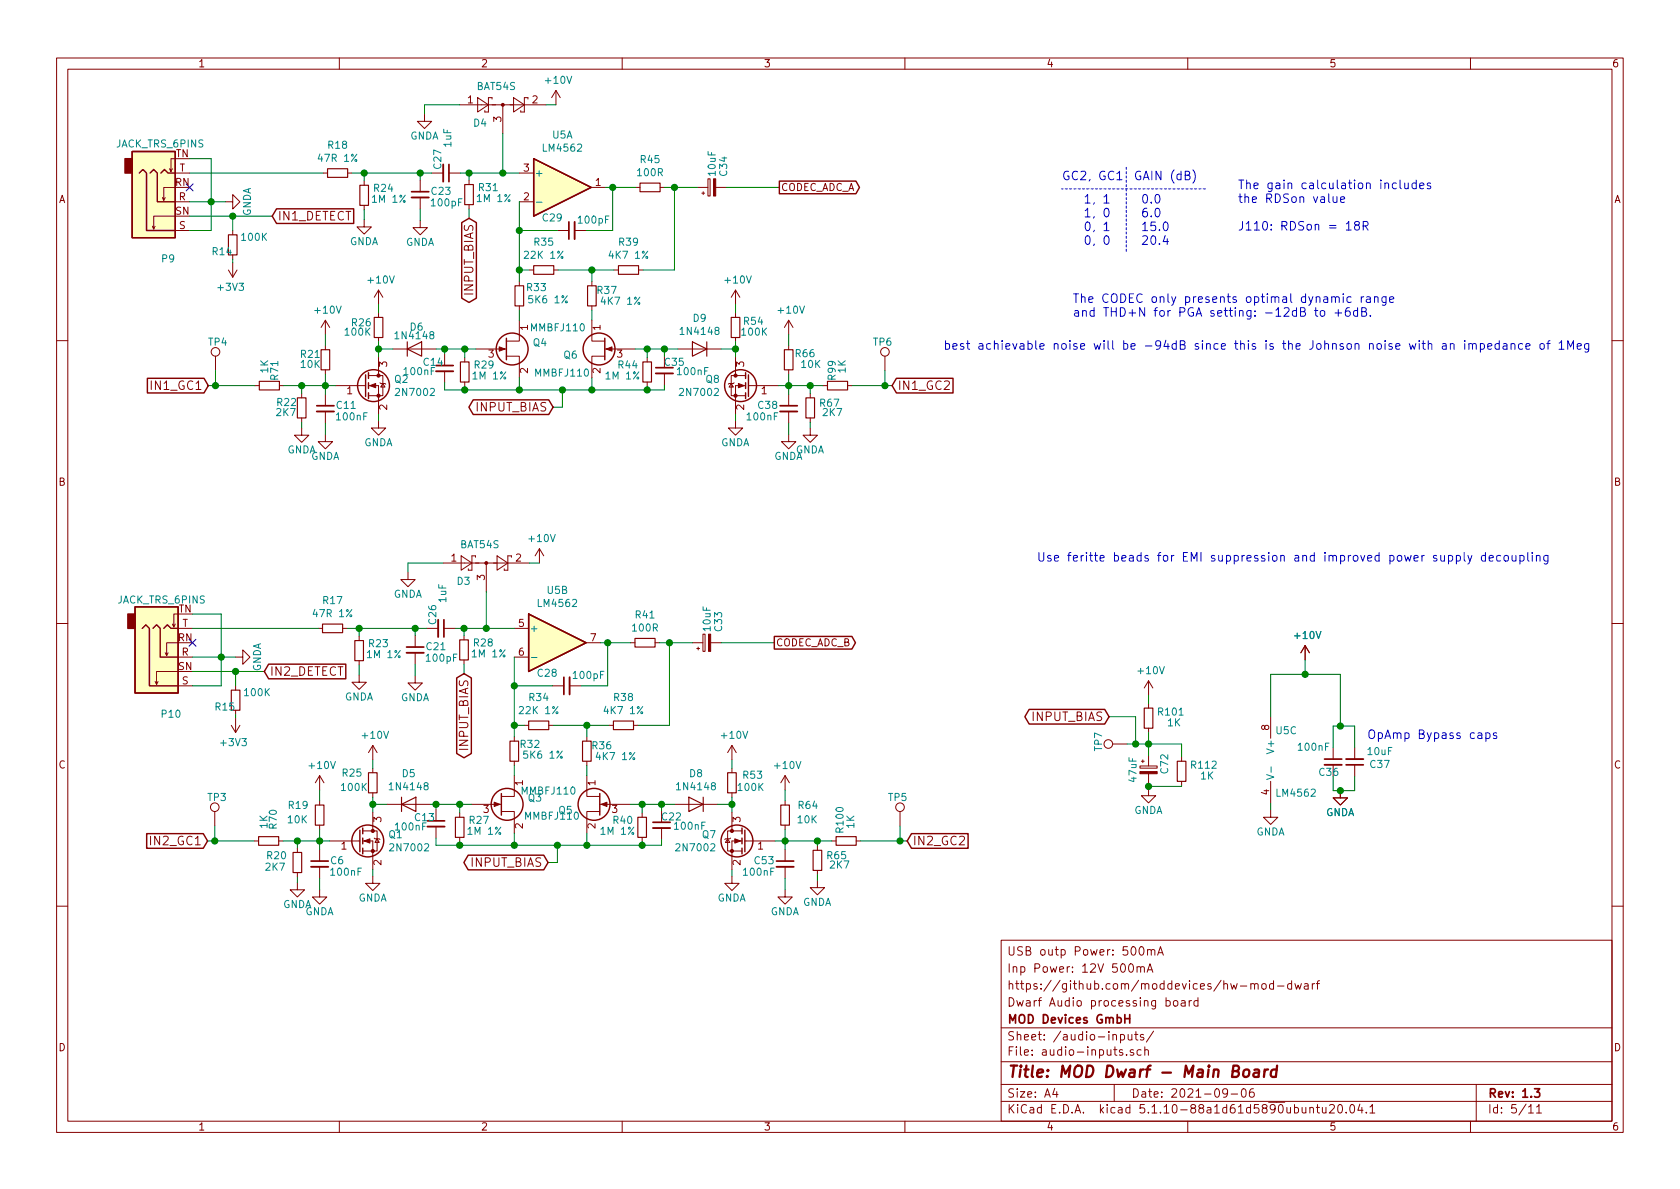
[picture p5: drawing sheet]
<svg xmlns="http://www.w3.org/2000/svg" width="297mm" height="210mm" viewBox="0 0 297 210" stroke-linecap="round" stroke-linejoin="round" font-family="sans-serif">
<defs><g id="words">
<text font-size="2.8" fill="#840000" x="178" y="190.5">Title: MOD Dwarf - Main Board</text>
<g font-size="2.1" fill="#0000c2">
<text x="187.7" y="31.9">GC2, GC1</text>
<text x="191.5" y="36">1, 1</text>
<text x="200.4" y="31.9">GAIN (dB)</text>
<text x="201.7" y="36">0.0</text>
<text x="218.8" y="33.4">The gain calculation includes</text>
<text x="218.8" y="35.9">the RDSon value</text>
<text x="191.5" y="38.4">1, 0</text>
<text x="191.5" y="40.9">0, 1</text>
<text x="201.7" y="38.4">6.0</text>
<text x="201.7" y="40.9">15.0</text>
<text x="218.8" y="40.8">J110: RDSon = 18R</text>
<text x="191.5" y="43.3">0, 0</text>
<text x="201.7" y="43.3">20.4</text>
<text x="189.6" y="53.6">The CODEC only presents optimal dynamic range</text>
<text x="189.6" y="56">and THD+N for PGA setting: -12dB to +6dB.</text>
<text x="166.8" y="61.8">best achievable noise will be -94dB since this is the Johnson noise with an impedance of 1Meg</text>
<text x="183.3" y="99.3">Use feritte beads for EMI suppression and improved power supply decoupling</text>
<text x="241.7" y="130.7">OpAmp Bypass caps</text>
</g>
<g font-size="2.1" fill="#840000">
<text x="49" y="39">IN1_DETECT</text>
<text x="83.7" y="52.1" transform="rotate(-90 83.7 52.1)">INPUT_BIAS</text>
<text x="27.1" y="69">IN1_GC1</text>
<text x="158.6" y="69">IN1_GC2</text>
<text x="84.3" y="72.8">INPUT_BIAS</text>
<text x="47.7" y="119.5">IN2_DETECT</text>
<text x="182.5" y="127.5">INPUT_BIAS</text>
<text x="82.8" y="132.7" transform="rotate(-90 82.8 132.7)">INPUT_BIAS</text>
<text x="26.9" y="149.5">IN2_GC1</text>
<text x="161.3" y="149.5">IN2_GC2</text>
<text x="83.4" y="153.3">INPUT_BIAS</text>
<text x="178" y="172">Inp Power: 12V 500mA</text>
<text x="178" y="169">USB outp Power: 500mA</text>
<text x="178" y="178">Dwarf Audio processing board</text>
<text x="178" y="175">https://github.com/moddevices/hw-mod-dwarf</text>
<text x="178" y="184">Sheet: /audio-inputs/</text>
<text x="178" y="181">MOD Devices GmbH</text>
<text x="178" y="186.7">File: audio-inputs.sch</text>
<text x="178" y="196.9">KiCad E.D.A. kicad 5.1.10-88a1d61d5890ubuntu20.04.1</text>
<text x="178" y="194.1">Size: A4</text>
<text x="200" y="194.1">Date: 2021-09-06</text>
<text x="263" y="194.1">Rev: 1.3</text>
<text x="263" y="196.9">Id: 5/11</text>
</g>
<g font-size="1.8" fill="#840000">
<text x="35" y="11.9">1</text>
<text x="85" y="11.9">2</text>
<text x="135" y="11.9">3</text>
<text x="185" y="11.9">4</text>
<text x="235" y="11.9">5</text>
<text x="285" y="11.9">6</text>
<text x="82.7" y="18.3">1</text>
<text x="88.6" y="21.6" transform="rotate(-90 88.6 21.6)">3</text>
<text x="94.1" y="18.3">2</text>
<text x="31.1" y="27.8">TN</text>
<text x="10.4" y="35.9">A</text>
<text x="31" y="32.9">RN</text>
<text x="31.6" y="35.4">R</text>
<text x="31.7" y="30.3">T</text>
<text x="92.6" y="35.4">2</text>
<text x="92.6" y="30.3">3</text>
<text x="105.3" y="32.9">1</text>
<text x="138" y="33.8">CODEC_ADC_A</text>
<text x="285.4" y="35.9">A</text>
<text x="31" y="38">SN</text>
<text x="31.7" y="40.5">S</text>
<text x="93.3" y="58.4" transform="rotate(-90 93.3 58.4)">1</text>
<text x="106.2" y="58.4" transform="rotate(-90 106.2 58.4)">1</text>
<text x="68.5" y="64.9" transform="rotate(-90 68.5 64.9)">3</text>
<text x="86.4" y="63.2">3</text>
<text x="109.1" y="63.2">3</text>
<text x="131.6" y="64.9" transform="rotate(-90 131.6 64.9)">3</text>
<text x="61.4" y="69.7">1</text>
<text x="93.3" y="66" transform="rotate(-90 93.3 66)">2</text>
<text x="106.2" y="66" transform="rotate(-90 106.2 66)">2</text>
<text x="134.6" y="69.7">1</text>
<text x="68.5" y="72.5" transform="rotate(-90 68.5 72.5)">2</text>
<text x="131.6" y="72.5" transform="rotate(-90 131.6 72.5)">2</text>
<text x="10.4" y="85.9">B</text>
<text x="285.4" y="85.9">B</text>
<text x="79.8" y="99.3">1</text>
<text x="91.2" y="99.3">2</text>
<text x="85.7" y="102.6" transform="rotate(-90 85.7 102.6)">3</text>
<text x="31.5" y="113.4">RN</text>
<text x="31.6" y="108.3">TN</text>
<text x="32.2" y="110.9">T</text>
<text x="91.7" y="110.9">5</text>
<text x="104.4" y="113.4">7</text>
<text x="31.5" y="118.5">SN</text>
<text x="32.1" y="115.9">R</text>
<text x="91.7" y="115.9">6</text>
<text x="137.2" y="114.3">CODEC_ADC_B</text>
<text x="32.2" y="121">S</text>
<text x="224.4" y="129.1" transform="rotate(-90 224.4 129.1)">8</text>
<text x="10.4" y="135.9">C</text>
<text x="285.4" y="135.9">C</text>
<text x="85.5" y="143.8">3</text>
<text x="92.5" y="138.9" transform="rotate(-90 92.5 138.9)">1</text>
<text x="105.3" y="138.9" transform="rotate(-90 105.3 138.9)">1</text>
<text x="108.2" y="143.8">3</text>
<text x="224.4" y="140.6" transform="rotate(-90 224.4 140.6)">4</text>
<text x="67.4" y="145.4" transform="rotate(-90 67.4 145.4)">3</text>
<text x="92.5" y="146.5" transform="rotate(-90 92.5 146.5)">2</text>
<text x="105.3" y="146.5" transform="rotate(-90 105.3 146.5)">2</text>
<text x="130.9" y="145.4" transform="rotate(-90 130.9 145.4)">3</text>
<text x="60.4" y="150.2">1</text>
<text x="67.4" y="153" transform="rotate(-90 67.4 153)">2</text>
<text x="130.9" y="153" transform="rotate(-90 130.9 153)">2</text>
<text x="134" y="150.2">1</text>
<text x="10.4" y="185.9">D</text>
<text x="285.4" y="185.9">D</text>
<text x="35" y="199.9">1</text>
<text x="85" y="199.9">2</text>
<text x="135" y="199.9">3</text>
<text x="185" y="199.9">4</text>
<text x="235" y="199.9">5</text>
<text x="285" y="199.9">6</text>
</g>
<g font-size="1.8" fill="#008484">
<text x="84.4" y="15.9">BAT54S</text>
<text x="96.6" y="14.8">+10V</text>
<text x="83.8" y="22.4">D4</text>
<text x="20.6" y="26.1">JACK_TRS_6PINS</text>
<text x="56.5" y="28.6">47R 1%</text>
<text x="58.1" y="26.3">R18</text>
<text x="72.5" y="24.7">GNDA</text>
<text x="78" y="29.8" transform="rotate(-90 78 29.8)">C27</text>
<text x="79.8" y="26" transform="rotate(-90 79.8 26)">1uF</text>
<text x="96.2" y="26.8">LM4562</text>
<text x="97.7" y="24.5">U5A</text>
<text x="113.3" y="28.8">R45</text>
<text x="66" y="35.9">1M 1%</text>
<text x="66.2" y="33.9">R24</text>
<text x="76.4" y="34.5">C23</text>
<text x="84.6" y="35.7">1M 1%</text>
<text x="84.7" y="33.8">R31</text>
<text x="94.5" y="31.2">+</text>
<text x="112.8" y="31.2">100R</text>
<text x="126.5" y="31" transform="rotate(-90 126.5 31)">10uF</text>
<text x="128.6" y="31.1" transform="rotate(-90 128.6 31.1)">C34</text>
<text x="44.4" y="38.3" transform="rotate(-90 44.4 38.3)">GNDA</text>
<text x="76.4" y="36.5">100pF</text>
<text x="96" y="39.2">C29</text>
<text x="102.4" y="39.5">100pF</text>
<text x="28.7" y="46.4">P9</text>
<text x="37.6" y="45.1">R14</text>
<text x="42.8" y="42.6">100K</text>
<text x="61.8" y="43.4">GNDA</text>
<text x="71.7" y="43.5">GNDA</text>
<text x="93" y="45.8">22K 1%</text>
<text x="94.5" y="43.5">R35</text>
<text x="108" y="45.8">4K7 1%</text>
<text x="109.5" y="43.5">R39</text>
<text x="38.7" y="51.4">+3V3</text>
<text x="65.2" y="50.1">+10V</text>
<text x="93.2" y="51.5">R33</text>
<text x="93.8" y="53.6">5K6 1%</text>
<text x="105.7" y="52">R37</text>
<text x="106.6" y="53.9">4K7 1%</text>
<text x="128.3" y="50.1">+10V</text>
<text x="55.8" y="55.5">+10V</text>
<text x="61.1" y="59.4">100K</text>
<text x="62.3" y="57.7">R26</text>
<text x="70.2" y="60">1N4148</text>
<text x="72.5" y="58.5">D6</text>
<text x="94" y="58.6">MMBFJ110</text>
<text x="120.6" y="59.2">1N4148</text>
<text x="122.6" y="56.9">D9</text>
<text x="131.2" y="59.4">100K</text>
<text x="131.6" y="57.4">R54</text>
<text x="137.7" y="55.5">+10V</text>
<text x="36.9" y="61.1">TP4</text>
<text x="47.4" y="65.9" transform="rotate(-90 47.4 65.9)">1K</text>
<text x="53.2" y="63.3">R21</text>
<text x="53.2" y="65.1">10K</text>
<text x="75" y="64.7">C14</text>
<text x="83.9" y="65.2">R29</text>
<text x="94.3" y="61.2">Q4</text>
<text x="99.7" y="63.4">Q6</text>
<text x="109.4" y="65.2">R44</text>
<text x="117.6" y="64.7">C35</text>
<text x="140.7" y="63.2">R66</text>
<text x="141.7" y="65.1">10K</text>
<text x="149.5" y="65.9" transform="rotate(-90 149.5 65.9)">1K</text>
<text x="154.4" y="61.1">TP6</text>
<text x="49" y="71.8">R22</text>
<text x="49.2" y="67.2" transform="rotate(-90 49.2 67.2)">R71</text>
<text x="69.8" y="67.7">Q2</text>
<text x="70.3" y="70">2N7002</text>
<text x="71.6" y="66.3">100nF</text>
<text x="83.8" y="67.1">1M 1%</text>
<text x="94.7" y="66.6">MMBFJ110</text>
<text x="107.3" y="67.1">1M 1%</text>
<text x="119.9" y="66.3">100nF</text>
<text x="120.5" y="70">2N7002</text>
<text x="124.8" y="67.7">Q8</text>
<text x="145" y="71.9">R67</text>
<text x="147.8" y="67.2" transform="rotate(-90 147.8 67.2)">R99</text>
<text x="48.9" y="73.6">2K7</text>
<text x="59.6" y="72.3">C11</text>
<text x="59.6" y="74.3">100nF</text>
<text x="132.2" y="74.3">100nF</text>
<text x="134.1" y="72.3">C38</text>
<text x="145.5" y="73.6">2K7</text>
<text x="50.7" y="80.2">GNDA</text>
<text x="54.9" y="81.3">GNDA</text>
<text x="64.3" y="78.9">GNDA</text>
<text x="127.4" y="78.9">GNDA</text>
<text x="136.8" y="81.3">GNDA</text>
<text x="140.6" y="80.2">GNDA</text>
<text x="93.7" y="95.9">+10V</text>
<text x="81.5" y="96.9">BAT54S</text>
<text x="20.9" y="106.7">JACK_TRS_6PINS</text>
<text x="57.2" y="106.8">R17</text>
<text x="69.5" y="105.7">GNDA</text>
<text x="78.9" y="106.5" transform="rotate(-90 78.9 106.5)">1uF</text>
<text x="80.8" y="103.4">D3</text>
<text x="95.3" y="107.3">LM4562</text>
<text x="96.8" y="105">U5B</text>
<text x="55.7" y="109.1">47R 1%</text>
<text x="77.1" y="110.3" transform="rotate(-90 77.1 110.3)">C26</text>
<text x="93.6" y="111.8">+</text>
<text x="111.9" y="111.7">100R</text>
<text x="112.4" y="109.4">R41</text>
<text x="125.7" y="111.5" transform="rotate(-90 125.7 111.5)">10uF</text>
<text x="127.7" y="111.6" transform="rotate(-90 127.7 111.6)">C33</text>
<text x="229.1" y="113">+10V</text>
<text x="46.2" y="118.8" transform="rotate(-90 46.2 118.8)">GNDA</text>
<text x="65.1" y="116.4">1M 1%</text>
<text x="65.3" y="114.4">R23</text>
<text x="75.5" y="115">C21</text>
<text x="75.5" y="117">100pF</text>
<text x="83.7" y="116.3">1M 1%</text>
<text x="83.8" y="114.3">R28</text>
<text x="95.1" y="119.7">C28</text>
<text x="201.4" y="119.2">+10V</text>
<text x="38.1" y="125.6">R15</text>
<text x="43.3" y="123.1">100K</text>
<text x="60.9" y="123.9">GNDA</text>
<text x="70.8" y="124">GNDA</text>
<text x="93.6" y="124">R34</text>
<text x="101.5" y="120.1">100pF</text>
<text x="108.6" y="124">R38</text>
<text x="28.7" y="126.9">P10</text>
<text x="39.2" y="131.9">+3V3</text>
<text x="64.2" y="130.7">+10V</text>
<text x="92.1" y="126.3">22K 1%</text>
<text x="107.1" y="126.3">4K7 1%</text>
<text x="127.7" y="130.7">+10V</text>
<text x="204.9" y="126.5">R101</text>
<text x="206.5" y="128.4">1K</text>
<text x="225.7" y="129.8">U5C</text>
<text x="54.8" y="136">+10V</text>
<text x="60.6" y="137.3">R25</text>
<text x="71.1" y="137.4">D5</text>
<text x="92.1" y="132.3">R32</text>
<text x="92.9" y="134.2">5K6 1%</text>
<text x="104.8" y="132.5">R36</text>
<text x="105.7" y="134.4">4K7 1%</text>
<text x="121.9" y="137.4">D8</text>
<text x="131.4" y="137.7">R53</text>
<text x="137.1" y="136">+10V</text>
<text x="194.9" y="132.8" transform="rotate(-90 194.9 132.8)">TP7</text>
<text x="206.6" y="136.7" transform="rotate(-90 206.6 136.7)">C72</text>
<text x="210.7" y="135.9">R112</text>
<text x="212.3" y="137.8">1K</text>
<text x="225.3" y="132.9" transform="rotate(-90 225.3 132.9)">V+</text>
<text x="229.7" y="132.8">100nF</text>
<text x="233.3" y="137.2">C36</text>
<text x="241.9" y="133.5">10uF</text>
<text x="242.3" y="135.8">C37</text>
<text x="36.8" y="141.7">TP3</text>
<text x="51.1" y="143">R19</text>
<text x="60.5" y="139.9">100K</text>
<text x="69.2" y="139.7">1N4148</text>
<text x="92.4" y="140.5">MMBFJ110</text>
<text x="93.4" y="141.8">Q3</text>
<text x="98.8" y="143.9">Q5</text>
<text x="120" y="139.7">1N4148</text>
<text x="130.6" y="139.9">100K</text>
<text x="141.2" y="143">R64</text>
<text x="157.1" y="141.7">TP5</text>
<text x="200.5" y="143.9">GNDA</text>
<text x="201" y="138.2" transform="rotate(-90 201 138.2)">47uF</text>
<text x="225.9" y="140.9">LM4562</text>
<text x="47.3" y="146.5" transform="rotate(-90 47.3 146.5)">1K</text>
<text x="48.9" y="146.5" transform="rotate(-90 48.9 146.5)">R70</text>
<text x="51" y="145.6">10K</text>
<text x="68.8" y="148.2">Q1</text>
<text x="70.1" y="146.9">100nF</text>
<text x="73.4" y="145.2">C13</text>
<text x="82.9" y="147.6">1M 1%</text>
<text x="83.1" y="145.7">R27</text>
<text x="93" y="145">MMBFJ110</text>
<text x="106.4" y="147.6">1M 1%</text>
<text x="108.5" y="145.7">R40</text>
<text x="117.1" y="145.1">C22</text>
<text x="119.4" y="146.7">100nF</text>
<text x="124.2" y="148.2">Q7</text>
<text x="141.1" y="145.6">10K</text>
<text x="149.1" y="147.1" transform="rotate(-90 149.1 147.1)">R100</text>
<text x="151.1" y="146.5" transform="rotate(-90 151.1 146.5)">1K</text>
<text x="222.1" y="147.7">GNDA</text>
<text x="234.4" y="144.3">GNDA</text>
<text x="47" y="154">2K7</text>
<text x="47.3" y="151.9">R20</text>
<text x="58.5" y="152.8">C6</text>
<text x="58.6" y="154.9">100nF</text>
<text x="69.3" y="150.5">2N7002</text>
<text x="119.9" y="150.5">2N7002</text>
<text x="131.6" y="154.9">100nF</text>
<text x="133.5" y="152.8">C53</text>
<text x="146.3" y="151.9">R65</text>
<text x="146.8" y="153.6">2K7</text>
<text x="50" y="160.6">GNDA</text>
<text x="53.9" y="161.8">GNDA</text>
<text x="63.3" y="159.4">GNDA</text>
<text x="126.8" y="159.4">GNDA</text>
<text x="136.2" y="161.8">GNDA</text>
<text x="141.9" y="160.2">GNDA</text>
</g>
</g></defs>
<g fill="none" stroke="#840000" stroke-width=".18">
<path d="M10 10.3h277v189.9h-277zM12 12.2h273v186.1h-273zM60 10.3v1.9M81.3 18.5h15.2M84.5 17.3l1.9 1.2-1.9 1.3zM87 17.5v-.2h-.6v2.5h-.7v-.2M88.9 18.5v5.1M90.8 17.3l1.9 1.2-1.9 1.3zM93.3 17.5v-.2h-.6v2.5h-.6v-.2M98.3 16l-.8 1.3M98.3 16v2.5M98.3 16l.8 1.3"/>
<path d="M110 10.3v1.9M160 10.3v1.9M210 10.3v1.9M260 10.3v1.9M27.4 40l-.2 .5M29.2 34.9l-.2 .5M30.5 29.8l-.3 .5M31 28.1h-.8v2.2l-.2-.5M31 33.1h-2v2.3l-.3-.5M31 38.2h-3.8v2.3l-.3-.5M31 35.7h2.5M31 30.6h2.5"/>
<path d="M39.9 35.7h1.2v1.3l1.3-1.3-1.3-1.3v1.3M57.1 30.6h.8M61.5 30.6h.7M64.4 38.9v1.2h1.3l-1.3 1.3-1.3-1.3h1.3M64.4 32v.8M64.4 36.3v.8M74.3 39v1.3h1.3l-1.3 1.2-1.3-1.2h1.3M74.3 31.9v2M74.3 34.9v2.1M75.1 20.2v1.3h1.2l-1.2 1.2-1.3-1.2h1.3M76.3 30.6h2.1M79.4 30.6h2"/>
<path d="M82.9 31.9v.7M82.9 36.2v.8M91.8 35.7h2.6M91.8 30.6h2.6M104.5 33.1h2.6M112.4 33.1h.8M116.7 33.1h.8M123.3 33.1h1.9M124.1 34.2h.5M124.3 33.9v.5M125.2 31.6h.4v3.1h-.4zM126.5 33.1h1.9"/>
<path d="M31 40.8h2.5M40.4 47.7l.7 1.3M41.1 40.8v.7M41.1 45.1v.7M41.1 46.5v2.5M41.9 47.7l-.8 1.3M57.5 56.6v2.6M57.5 56.6l-.7 1.3M57.5 56.6l.8 1.3M66.9 51.3v2.5M66.9 55.4v.7M66.9 59.7v.7"/>
<path d="M66.9 51.3l-.7 1.3M66.9 51.3l.8 1.3M91.8 56.6v3.7h-2.3M91.8 49.8v.7M91.8 54.1v.8M93.6 47.7h.8M97.9 47.7h.8M98.6 40.8h2M101.6 40.8h2M104.6 56.6v3.7h2.3M104.6 49.8v.7M104.6 54.1v.8"/>
<path d="M108.6 47.7h.7M112.9 47.7h.8M130 51.3v2.5M130 55.4v.7M130 59.7v.7M130 51.3l-.7 1.3M130 51.3l.8 1.3M139.4 56.6v2.6M139.4 56.6l-.7 1.3M139.4 56.6l.8 1.3M10 60.2h2M38.1 63v2.5"/>
<path d="M45.1 68.2h.7M49.4 68.2h.8M53.3 75.7v1.3h1.3l-1.3 1.2-1.2-1.2h1.2M53.3 69.6v.8M53.3 73.9v.8M57.5 76.8v1.3h1.3l-1.3 1.3-1.2-1.3h1.2M57.5 61.1v.7M57.5 65.4v.8M57.5 69.7v2M57.5 72.8v2M59.3 68.2h5.1M64.4 68.2h.2"/>
<path d="M65.2 68.2h1.7v5.1M65.2 66.4h1.7M66.9 66.4h.8v3.6h-2.5M66.9 74.4v1.3h1.3l-1.3 1.3-1.2-1.3h1.2M66.9 63.1v3.3M67.2 67.7l.1 .1h.8l.1 .1M67.7 67.8l.4 .6h-.8zM69.5 61.7h7.6M78.6 62.6v2M78.6 65.7v2M82.2 63.2v.8M82.2 67.6v.7"/>
<path d="M84.2 61.7h5.3M89.5 63h2.3v3.8M106.9 63h-2.3v3.8M106.9 61.7h5.4M114.4 63.2v.8M114.4 67.6v.7M117.5 66v2.1M119.9 61.7h7.6M129.3 67.8l.4 .6h-.8zM129.8 67.7l-.1 .1h-.8l-.1 .1M130 66.4h-.7v3.6h2.5M130 74.4v1.3h-1.2l1.2 1.3 1.3-1.3h-1.3"/>
<path d="M130 66.4h1.8M130 63.1v3.3M131.8 68.2h-1.8v5.1M132.3 68.2h.2M132.6 68.2h5.1M139.4 76.8v1.3h-1.2l1.2 1.3 1.3-1.3h-1.3M139.4 61.1v.7M139.4 65.4v.8M139.4 69.7v2M139.4 72.8v2M143.3 75.7v1.3h-1.3l1.3 1.2 1.2-1.2h-1.2M143.3 69.6v.8"/>
<path d="M143.3 73.9v.8M145.5 68.2h.8M149.9 68.2h.7M156.5 63v2.5M285 60.2h2M78.4 99.6h15.2M81.5 98.3l1.9 1.3-1.9 1.2zM84.1 98.5v-.2h-.7v2.5h-.6v-.2M86 99.6v5M87.9 98.3l1.9 1.3-1.9 1.2zM90.4 98.5v-.2h-.6v2.5h-.6v-.2M95.4 97l-.8 1.3"/>
<path d="M95.4 97v2.6M95.4 97l.7 1.3M10 110.3h2M29.7 115.4l-.2 .5M31 110.4l-.3 .5M31.5 108.6h-.8v2.3l-.2-.5M31.5 113.7h-2v2.2l-.3-.5M31.5 118.7h-3.8v2.3l-.3-.5M31.5 111.1h2.5M31.5 116.2h2.5M41.7 116.2h1.2v1.3l1.3-1.3-1.3-1.3v1.3M56.3 111.1h.7"/>
<path d="M60.6 111.1h.7M63.5 119.4v1.2h1.3l-1.3 1.3-1.3-1.3h1.3M63.5 112.5v.8M63.5 116.8v.8M72.1 101.2v1.3h1.3l-1.3 1.3-1.2-1.3h1.2M73.4 119.5v1.3h1.3l-1.3 1.2-1.3-1.2h1.3M73.4 112.4v2M73.4 115.4v2.1M75.4 111.1h2.1M78.5 111.1h2M82 112.4v.8M82 116.7v.8"/>
<path d="M90.9 111.1h2.6M90.9 116.2h2.6M103.6 113.7h2.6M111.5 113.7h.8M115.8 113.7h.8M122.4 113.7h1.9M123.2 114.7h.5M123.4 114.4v.5M124.3 112.1h.4v3.1h-.4zM125.7 113.7h1.8M230.8 114.2l-.8 1.2M230.8 114.2v2.5"/>
<path d="M230.8 114.2l.7 1.2M285 110.3h2M27.9 120.5l-.2 .5M31.5 121.3h2.5M40.9 128.3l.8 1.2M41.7 121.3v.7M41.7 125.6v.8M41.7 127v2.5M42.4 128.3l-.7 1.2M56.5 137.2v2.5M56.5 137.2l-.7 1.2M56.5 137.2l.8 1.2"/>
<path d="M65.9 131.8v2.6M65.9 135.9v.7M65.9 131.8l-.7 1.3M65.9 131.8l.8 1.3M90.9 137.2v3.6h-2.3M90.9 130.3v.8M90.9 134.6v.8M92.7 128.3h.8M97 128.3h.8M97.7 121.3h2M100.7 121.3h2M103.8 137.2v3.6h2.2"/>
<path d="M103.8 130.3v.8M103.8 134.6v.8M107.7 128.3h.8M112 128.3h.8M129.4 131.8l-.7 1.3M129.4 131.8v2.6M129.4 135.9v.7M129.4 131.8l.8 1.3M138.8 137.2v2.5M138.8 137.2l-.8 1.2M138.8 137.2l.8 1.2M196.7 131.6h2.6"/>
<path d="M201.5 135.5h3.1v.3h-3.1zM201.8 134.6h.5M202.1 134.4v.5M203.1 139.4v1.3h1.2l-1.2 1.3-1.3-1.3h1.3M203.1 120.4v2.5M203.1 124.5v.7M203.1 128.8v.7M203.1 133.6v1.9M203.1 136.8v1.9M203.1 120.4l-.8 1.3M203.1 120.4l.7 1.3M208.9 133.9v.7"/>
<path d="M208.9 138.2v.7M224.7 126.7v3.9M224.7 138.2v3.8M235.7 132.2v2M235.7 135.2v2.1M237 139.8v1.3h1.3l-1.3 1.3-1.3-1.3h1.3M239.5 132.2v2M239.5 135.2v2.1M38 143.5v2.5M45 148.7h.7M49.3 148.7h.7M52.6 156.1v1.2h1.2l-1.2 1.3-1.3-1.3h1.3"/>
<path d="M52.6 150v.7M52.6 154.3v.8M56.5 157.3v1.3h1.3l-1.3 1.3-1.3-1.3h1.3M56.5 141.6v.8M56.5 145.9v.8M56.5 150.2v2.1M56.5 153.3v2M58.3 148.7h5.1M63.4 148.7h.2M64.1 148.7h1.8v5.1M64.1 146.9h1.8M65.9 154.9v1.3h1.3l-1.3 1.3-1.3-1.3h1.3"/>
<path d="M65.9 146.9h.8v3.6h-2.6M65.9 140.2v.8M65.9 143.6v3.3M66.2 148.2l.1 .1h.8l.1 .2M66.7 148.3l.4 .7h-.8zM68.5 142.2h7.6M77.1 143.1v2.1M77.1 146.2v2M81.3 143.8v.7M81.3 148.1v.7M83.3 142.2h5.3M88.6 143.5h2.3v3.8"/>
<path d="M106 143.5h-2.2v3.8M106 142.2h5.4M113.5 143.8v.7M113.5 148.1v.7M117 146.4v2.1M119.3 142.2h7.6M128.7 148.3l.3 .7h-.7zM129.2 148.2l-.2 .1h-.7l-.2 .2M129.4 154.9v1.3h-1.3l1.3 1.3 1.3-1.3h-1.3M129.4 146.9h-.7v3.6h2.5M129.4 146.9h1.8M129.4 140.2v.8"/>
<path d="M129.4 143.6v3.3M131.2 148.7h-1.8v5.1M131.7 148.7h.2M132 148.7h5M138.8 157.3v1.3h-1.3l1.3 1.3 1.3-1.3h-1.3M138.8 141.6v.8M138.8 145.9v.8M138.8 150.2v2.1M138.8 153.3v2M144.5 155.7v1.3h-1.2l1.2 1.2 1.3-1.2h-1.3M144.5 149.6v.8M144.5 153.9v.8"/>
<path d="M147.1 148.7h.7M151.4 148.7h.7M159.1 143.5v2.5M224.7 143.3v1.2h1.2l-1.2 1.3-1.3-1.3h1.3M10 160.2h2M177 166.3h108v32h-108zM199.7 170.6l.2-.2a.8 .8 0 0 1 .5 .8 .8 .8 0 0 1-.5 .7l-.2-.1-.2-.4zM201 171.1l.3-.2 .3 .1 .1 .9M201 170.9v1M201.5 167.6l.3-.2a.81 .81 0 0 1 .5 .6 .81 .81 0 0 1-.2 .8l-.2 .1a.79 .79 0 0 1-.4-1.3zM201.7 171.1a.36 .36 0 0 1 .3-.2 .36 .36 0 0 1 .3 .2v.8M202.8 171.9l.5-1.5 .5 1.5"/>
<path d="M202.9 168h.1a.37 .37 0 0 1 .6 .1v.8M202.9 167.9v1M203 171.5h.7M203.6 168.1v-.1a.37 .37 0 0 1 .6 .1v.8M204.7 168.9l.5-1.5 .5 1.5M204.8 168.5h.7M206.2 177l.4-.1 .3 .3-.1 .6-.2 .1-.4-.1M207.5 177.1l.2-.2 .5 .2v.7l-.2 .1-.5-.1zM208.9 177h.6v.9M209.5 177.3l-.5 .1-.2 .2 .2 .3 .5-.1M210.3 176.9v1M210.7 176.9l-.4 .2v.1"/>
<path d="M211.8 177l-.4-.1-.3 .3 .1 .6 .2 .1 .4-.1M211.8 176.4v1.5M221.2 174.1v-.1a.37 .37 0 0 1 .6 .1v.8M221.2 173.9v1M221.8 174.1l.2-.2 .4 .1 .1 .9M223.2 174.1l.2-.2 .4 .2 .1 .5-.2 .2-.3 .1-.2-.1zM225.2 174l-.5-.1-.2 .3 .1 .6h.6M225.2 173.4v1.5M225.9 174.4h1.1M228.4 174l-.5-.1-.2 .3v.6l.2 .1 .5-.1M228.4 173.4v1.5M229 173.9l.2 1 .3-.7 .3 .7 .3-1"/>
<path d="M230.7 174h.5l.1 .9M231.3 174.3l-.5 .1-.2 .2 .2 .3 .5-.1M232 173.9v1M232.4 173.9l-.3 .2-.1 .1M232.7 173.9h.6M233.3 173.4l-.4 .3v1.2M285 160.2h2M60 198.3v1.9M110 198.3v1.9M160 198.3v1.9M177 194.8h108M177 191.8h108"/>
<path d="M177 187.8h108M177 181.8h108M186.5 192.5l-.4 1h1M186.8 193v1M197 191.8v3M198.1 183l.5-.1 .2 .3v.6l-.2 .1-.5-.1M198.1 182.9v1.5M198.5 185.7l-.4-.1-.2 .2 .1 .2 .5 .2v.3h-.6M199.2 186.5v.1M199.5 182.9v.8a.39 .39 0 0 0 .6 .1M200.1 182.9v1M200.4 185.7a.37 .37 0 0 0-.6 .1l.1 .2 .5 .2 .1 .1-.2 .3-.5-.1"/>
<path d="M200.6 182.9h.6M200.8 182.4v1.3l.4 .2M201.8 185.7l-.5-.1-.3 .3 .1 .6 .2 .1 .5-.1M202.2 183l-.4-.1-.2 .2 .1 .3 .5 .1v.3h-.6M202.4 185.7h.1a.37 .37 0 0 1 .5 .1v.8M202.4 185.1v1.5M204 182.3l-1.3 2M210 198.3v1.9M217 193.2l-.1 .2a.48 .48 0 0 1-.6-.1v-.6a.48 .48 0 0 1 .6-.1l.1 .1a1.19 1.19 0 0 1-.2 1.2l-.5 .1M217.7 193.5h1.1M219.6 192.7l.4-.2a.94 .94 0 0 1 0 1.5 .82 .82 0 0 1-.4-1.3zM221.6 192.5a.59 .59 0 0 0-.7 .7l.1 .7 .2 .1 .5-.1 .1-.5-.2-.2-.4-.1-.3 .3"/>
<path d="M231.6 196l.2-.2 .4 .1v.9M231.6 195.8v1M232.7 195.8h.6M232.9 195.3v1.3l.4 .2M233.8 195.8l.1 .9 .3 .1 .2-.1M234.4 195.8v1M235.1 195.5l.2-.2h.4l.2 .5-.9 1h.9M236.7 195.4l.3-.1a.94 .94 0 0 1 0 1.5h-.1a1 1 0 0 1-.2-1.4zM238 196.7v.1M238.8 195.5l.3-.2a.94 .94 0 0 1 0 1.5 .82 .82 0 0 1-.3-1.3zM240.4 195.2l-.3 1.1h.9M240.8 195.8v1"/>
<path d="M241.6 196.7v.1M242.2 195.8l.4-.5v1.5M242.2 196.8h.9M260 198.3v1.9M261 191.8v6.5M270.3 195.8l.4-.5v1.5M270.3 196.8h.8M271.7 195.8l.4-.5v1.5M271.7 196.8h.8"/>
<circle cx="38.1" cy="62.2" r=".76"/>
<circle cx="156.5" cy="62.2" r=".76"/>
<circle cx="196" cy="131.6" r=".76"/>
<circle cx="38" cy="142.7" r=".76"/>
<circle cx="159.1" cy="142.7" r=".76"/>
</g>
<g fill="none" stroke="#840000" stroke-width=".3">
<path d="M72.8 33.9h3M79.4 29.1v3M100.6 39.2v3.1M56 71.7h3.1M77.1 64.6h3M116 65h3M137.9 71.7h3.1M71.9 114.4h3M78.5 109.6v3M99.7 119.8v3M234.2 134.2h3M238 135.2h3"/>
<path d="M55 152.3h3M75.6 145.2h3M115.4 145.4h3.1M137.3 152.3h3M198.9 179.4v1.5M199.7 179.4v1.5M198.9 180.1h.8M271.3 192.5h.9l-.5 .6 .5 .1v.7l-.2 .1-.7-.1"/>
</g>
<path d="M220 189.3a.53 .53 0 0 1 .5-.2 .53 .53 0 0 1 .4 .4l-.1 .6a.54 .54 0 0 1-.5 .4 .54 .54 0 0 1-.5-.4zM221.8 189.2h.8l-.1 1.2M222.6 189.6l-.7 .1a.4 .4 0 0 0-.3 .3 .4 .4 0 0 0 .2 .4l.7-.1M223.6 189.1l-.1 1.3M224.2 189.1a.55 .55 0 0 0-.6 .4M225.7 189.2a.68 .68 0 0 0-1 .3v.6l.1 .2 .2 .1 .6-.1M225.8 188.4l-.2 2" fill="none" stroke="#840000" stroke-width=".41"/>
<g fill="none" stroke="#840000" stroke-width=".2">
<path d="M57.9 29.8h3.6v1.6h-3.6zM63.6 32.8h1.6v3.5h-1.6zM82.2 32.6h1.5v3.6h-1.5zM113.2 32.4h3.5v1.5h-3.5zM40.4 41.5h1.5v3.6h-1.5zM66.2 56.1h1.5v3.6h-1.5zM91.1 50.5h1.5v3.6h-1.5zM94.4 47h3.5v1.5h-3.5zM103.9 50.5h1.5v3.6h-1.5zM109.3 47h3.6v1.5h-3.6zM129.3 56.1h1.5v3.6h-1.5zM45.8 67.4h3.6v1.6h-3.6z"/>
<path d="M52.6 70.4h1.5v3.5h-1.5zM56.8 61.8h1.5v3.6h-1.5zM72 61.7l2.5-1.3v2.6zM72 60.4v2.6M81.4 64h1.5v3.6h-1.5zM113.7 64h1.5v3.6h-1.5zM122.4 60.4l2.6 1.3-2.6 1.3zM125 60.4v2.6M138.7 61.8h1.5v3.6h-1.5zM142.5 70.4h1.5v3.5h-1.5zM146.3 67.4h3.6v1.6h-3.6zM57 110.4h3.6v1.5h-3.6z"/>
<path d="M62.7 113.3h1.6v3.5h-1.6zM81.3 113.2h1.5v3.5h-1.5zM112.3 112.9h3.5v1.5h-3.5zM40.9 122h1.5v3.6h-1.5zM65.2 136.6h1.5v3.6h-1.5zM90.2 131.1h1.5v3.5h-1.5zM93.5 127.5h3.5v1.5h-3.5zM103 131.1h1.5v3.5h-1.5zM108.5 127.5h3.5v1.5h-3.5zM128.7 136.6h1.5v3.6h-1.5zM202.3 125.2h1.5v3.6h-1.5zM208.2 134.6h1.5v3.6h-1.5z"/>
<path d="M45.7 147.9h3.6v1.6h-3.6zM51.8 150.7h1.5v3.6h-1.5zM55.8 142.4h1.5v3.5h-1.5zM71 142.2l2.5-1.2v2.5zM71 141v2.5M80.5 144.5h1.5v3.6h-1.5zM112.8 144.5h1.5v3.6h-1.5zM121.8 141l2.5 1.2-2.5 1.3zM124.3 141v2.5M138 142.4h1.6v3.5h-1.6zM143.8 150.4h1.5v3.5h-1.5zM147.8 147.9h3.6v1.6h-3.6z"/>
</g>
<g fill="#840000" stroke="#840000" stroke-width=".18">
<path d="M126.2 31.6h.3v3.1h-.3z"/>
<path d="M130.6 67.8l1 .4-1 .4z"/>
<path d="M64.4 148.7l1-.4v.8z"/>
<path d="M125.3 112.1h.4v3.1h-.4z"/>
<path d="M65.4 68.2l1-.4v.8z"/>
<path d="M87.4 141.9l1 .3-1 .4z"/>
<path d="M106.3 142.2l1-.3v.7z"/>
<path d="M201.5 136.4h3.1v.4h-3.1z"/>
<path d="M107.2 61.7l1-.4v.8z"/>
<path d="M88.3 61.3l1 .4-1 .4z"/>
<path d="M129.9 148.3l1 .4-1 .4z"/>
<circle cx="130" cy="70" r=".28"/>
<circle cx="130" cy="66.4" r=".28"/>
<circle cx="65.9" cy="150.5" r=".28"/>
<circle cx="65.9" cy="146.9" r=".28"/>
<circle cx="66.9" cy="70" r=".28"/>
<circle cx="66.9" cy="66.4" r=".28"/>
<circle cx="86" cy="99.6" r=".25"/>
<circle cx="88.9" cy="18.5" r=".25"/>
<circle cx="129.4" cy="150.5" r=".28"/>
<circle cx="129.4" cy="146.9" r=".28"/>
</g>
<g fill="none" stroke="#840000" stroke-width=".33">
<path d="M72.8 34.9h3M78.4 29.1v3M101.6 39.2v3.1M56 72.8h3.1M77.1 65.7h3M116 66h3M137.9 72.8h3.1M71.9 115.4h3M77.5 109.6v3M100.7 119.8v3M234.2 135.2h3M238 134.2h3"/>
<path d="M55 153.3h3M75.6 146.2h3M115.4 146.4h3.1M137.3 153.3h3"/>
</g>
<g fill="none" stroke="#840000" stroke-width=".25">
<path d="M23.4 26.8h7.6v15.2h-7.6zM24.6 30.6l.7-.6 .6 .6v10.2h5.1M26.5 30.6l.7-.6 .6 .6v5.1h3.2M28.4 30.6l.7-.6 .6 .6h1.3M48.9 36.9h13.6v2.6h-13.6l-.8-1.3zM81.6 39.4l1.3-.8 1.3 .8v13.3l-1.3 .8-1.3-.8zM94.4 28.1l10.1 5-10.1 5.1zM137.8 32h13.5l.7 1.1-.7 1.2h-13.5zM89.5 59.8v3.8M106.9 59.8v3.8M26.1 66.9h10l.7 1.3-.7 1.3h-10zM64.6 66.3v3.8"/>
<path d="M65.2 65.9v1M65.2 67.7v1M65.2 69.5v1M83.7 70.7h13.3l.8 1.3-.8 1.3h-13.3l-.8-1.3zM131.8 65.9v1M131.8 67.7v1M131.8 69.5v1M132.3 66.3v3.8M158.5 66.9h10v2.6h-10l-.8-1.3zM23.9 107.3h7.6v15.2h-7.6zM25.1 111.1l.7-.6 .6 .6v10.2h5.1M27.1 111.1l.6-.6 .6 .6v5.1h3.2"/>
<path d="M29 111.1l.6-.6 .6 .6h1.3M47.5 117.4h13.6v2.6h-13.6l-.8-1.3zM80.7 119.9l1.3-.8 1.3 .8v13.3l-1.3 .8-1.3-.8zM93.5 108.6l10.1 5.1-10.1 5zM136.9 112.5h13.7l.7 1.2-.7 1.1h-13.7zM182 125.4h13.3l.8 1.3-.8 1.3h-13.3l-.8-1.3zM25.9 147.4h10l.8 1.3-.8 1.3h-10zM63.6 146.8v3.8M64.1 146.4v1M64.1 148.2v1M64.1 150v1M82.8 151.2h13.3l.8 1.3-.8 1.3h-13.3l-.8-1.3z"/>
<path d="M88.6 140.3v3.8M106 140.3v3.8M131.2 146.4v1M131.2 148.2v1M131.2 150v1M131.7 146.8v3.8M161.2 147.4h10v2.6h-10l-.8-1.3z"/>
<circle cx="66" cy="68.2" r="2.82"/>
<circle cx="90.6" cy="61.7" r="2.82"/>
<circle cx="105.9" cy="61.7" r="2.82"/>
<circle cx="130.9" cy="68.2" r="2.82"/>
<circle cx="65" cy="148.7" r="2.82"/>
<circle cx="89.7" cy="142.2" r="2.82"/>
<circle cx="105" cy="142.2" r="2.82"/>
<circle cx="130.3" cy="148.7" r="2.82"/>
</g>
<g fill="#ffffc2" stroke="#ffffc2" stroke-width=".18">
<path d="M23.9 107.3h7.6v15.2h-7.6z"/>
<path d="M23.4 26.8h7.6v15.2h-7.6z"/>
<path d="M93.5 108.6l10.1 5.1-10.1 5z"/>
<path d="M94.4 28.1l10.1 5-10.1 5.1z"/>
</g>
<g fill="#840000" stroke="#840000" stroke-width=".25">
<path d="M22.6 108.6h1.3v2.5h-1.3z"/>
<path d="M22.1 28.1h1.3v2.5h-1.3z"/>
</g>
<path d="M94.8 35.8h1M94 116.3h.9M224 137l1.2 .4-1.2 .4M224.7 135.6v1" fill="none" stroke="#008484" stroke-width=".18"/>
<path d="M199.1 29.6v15.2M213.1 33.4h-25.4" fill="none" stroke="#0000c2" stroke-width=".18" stroke-dasharray=".4 .4"/>
<g fill="none" stroke="#008400" stroke-width=".18">
<path d="M81.3 18.5h-6.2v1.7M96.5 18.5h1.8M33.5 30.6h23.6M33.5 28.1h3.8v12.7h-3.8M33.5 35.7h6.4M33.5 38.2h14.6M41.1 38.2v2.6M62.2 30.6h14.1M64.4 30.6v1.4M64.4 37.1v1.8M74.3 30.6v1.3M74.3 37v2"/>
<path d="M81.4 30.6h10.4M82.9 30.6v1.3M82.9 37v1.6M88.9 23.6v7M91.8 35.7v14.1M107.1 33.1h5.3M108.3 33.1v7.7h-4.7M117.5 33.1h5.8M119.3 33.1v14.6h-5.6M128.4 33.1h9.4M41.1 45.8v.7M57.5 59.2v1.9"/>
<path d="M66.9 53.8v1.6M91.8 40.8h6.8M91.8 54.9v1.7M91.8 47.7h1.8M98.7 47.7h9.9M104.6 47.7v2.1M104.6 54.9v1.7M130 53.8v1.6M139.4 59.2v1.9M36.8 68.2h8.3M38.1 65.5v2.7M50.2 68.2h9.1"/>
<path d="M53.3 68.2v1.4M53.3 74.7v1M57.5 66.2v3.5M57.5 74.8v2M66.9 61.7h2.6M66.9 60.4v2.7M66.9 73.3v1.1M77.1 61.7h7.1M78.6 61.7v.9M78.6 67.7v1.3h38.9v-.9M82.2 61.7v1.5M82.2 68.3v.7"/>
<path d="M91.8 66.8v2.2M99.4 69v3h-1.6M104.6 66.8v2.2M112.3 61.7h7.6M114.4 61.7v1.5M114.4 68.3v.7M117.5 61.7v1.3M127.5 61.7h2.5M130 60.4v2.7M130 73.3v1.1M137.7 68.2h7.8M139.4 66.2v3.5"/>
<path d="M139.4 74.8v2M143.3 68.2v1.4M143.3 74.7v1M150.6 68.2h7.1M156.5 65.5v2.7M78.4 99.6h-6.3v1.6M93.6 99.6h1.8M34 111.1h22.3M34 108.6h5.1v12.7h-5.1M34 116.2h7.7M34 118.7h12.7M41.7 118.7v2.6"/>
<path d="M61.3 111.1h14.1M63.5 111.1v1.4M63.5 117.6v1.8M73.4 111.1v1.3M73.4 117.5v2M80.5 111.1h10.4M82 111.1v1.3M82 117.5v1.6M86 104.6v6.5M90.9 116.2v14.1M106.2 113.7h5.3M107.4 113.7v7.6h-4.7"/>
<path d="M116.6 113.7h5.8M118.4 113.7v14.6h-5.6M127.5 113.7h9.4M230.8 116.7v2.5M41.7 126.4v.6M56.5 139.7v1.9M65.9 134.4v1.5M90.9 121.3h6.8M90.9 135.4v1.8M90.9 128.3h1.8M97.8 128.3h9.9M103.8 128.3v2"/>
<path d="M103.8 135.4v1.8M129.4 134.4v1.5M138.8 139.7v1.9M196.1 126.7h4.7v4.9M199.3 131.6h9.6v2.3M203.1 122.9v1.6M203.1 129.5v4.1M203.1 138.7v.7M208.9 138.9v.2h-5.8M224.7 126.7v-7.5h12.3v9.2M235.7 137.3v2.5h3.8v-2.5M235.7 132.2v-3.8h3.8v3.8"/>
<path d="M36.7 148.7h8.3M38 146v2.7M50 148.7h8.3M52.6 148.7v1.3M52.6 155.1v1M56.5 146.7v3.5M56.5 155.3v2M65.9 142.2h2.6M65.9 141v2.6M65.9 153.8v1.1M76.1 142.2h7.2M77.1 142.2v.9"/>
<path d="M77.1 148.2v1.3h39.9v-1M81.3 142.2v1.6M81.3 148.8v.7M90.9 147.3v2.2M98.6 149.5v3h-1.7M103.8 147.3v2.2M111.4 142.2h7.9M113.5 142.2v1.6M113.5 148.8v.7M117 142.2v1.2M126.9 142.2h2.5M129.4 141v2.6"/>
<path d="M129.4 153.8v1.1M137 148.7h10.1M138.8 146.7v3.5M138.8 155.3v2M144.5 148.7v.9M144.5 154.7v1M152.1 148.7h8.3M159.1 146v2.7M224.7 142v1.3"/>
</g>
<g fill="none" stroke="#0000c2" stroke-width=".18">
<path d="M195.2 34.8l.5-.4v1.5M195.2 39.7l.5-.4v1.5M195.2 35.9h.9M195.4 37l.2-.2a.82 .82 0 0 1 .6 .7 .82 .82 0 0 1-.3 .8h-.2a.84 .84 0 0 1-.3-1.3zM197.5 30.7l.4-.4v1.5M197.5 31.8h.9M205.8 39.4l.2-.1a.81 .81 0 0 1 .4 1.3l-.2 .2a.84 .84 0 0 1-.4-1.4zM210.9 30a1.78 1.78 0 0 1 0 2.4M235.7 34.8l.1 .9 .4 .1 .2-.1M236.4 34.8v1M237 35.3l.7-.2v-.2l-.5-.1-.2 .2 .1 .7h.6M238 39.6l.5-.4v1.5"/>
<path d="M239.8 39.8l-.3-.3 .1-.2 .2-.1h.4l.2 .2-.2 .3-.6 .2a.48 .48 0 0 0 .2 .8l.4-.1 .2-.2v-.3l-.3-.3M241 39.9h.8l.1-.2-.1-.4-.2-.1h-.6v1.5M241.4 39.9l.5 .8M246.9 32.4h-.4l-.3 .2v.5l.1 .2h.6M247.5 31.8v1.3l.3 .3M248.4 32.4v.9l.4 .1 .2-.2M249 32.4v1M250.4 32.4h-.5l-.2 .2v.5l.1 .2h.6M250.4 31.8v1.6M251 32.9l.8-.2-.1-.3h-.4l-.3 .2 .1 .7h.6M252.9 32.4h-.3l-.3 .2 .1 .2 .5 .1v.4h-.6M195.2 40.8h.9"/>
<path d="M195.4 41.8l.2-.1a.82 .82 0 0 1 .6 .6 .82 .82 0 0 1-.3 .8l-.2 .1a.84 .84 0 0 1-.3-1.4zM206 41.6l-.3 1.1h.9M232.4 54.9h.6M232.6 54.4v1.3l.4 .2M233.5 55l.2-.1 .5 .1v.6l-.1 .2-.4 .1-.2-.1zM236 55.3h1.2M236.6 54.8v1.1M237.5 52v.1M237.5 52.5v1M238 40.7h.9M238.6 54.4a.59 .59 0 0 0-.7 .6v.6l.1 .2 .5 .1 .2-.1v-.5l-.1-.3h-.4l-.3 .3M238.9 52.5h-.4l-.3 .1v.7a.48 .48 0 0 0 .7 .1"/>
<path d="M240 55l-.4-.1-.3 .3v.4l.2 .2h.5M240 54.4v1.5M240.7 52.5v1M240.8 55.1l.7-.1 .1-.3-.2-.2-.6-.1v1.5h.6l.2-.3a.41 .41 0 0 0-.3-.5M241.1 52.5l-.4 .3M241.6 52.5h.6l.1 1M242.3 52.8l-.5 .1a.3 .3 0 0 0-.3 .3 .3 .3 0 0 0 .3 .3l.5-.1M242.3 55.8v.1M243 52.6l.2-.1h.4l.1 1M243 52.5v1M245.1 52.5v1.2l-.3 .3-.4-.1M245.1 52.5h-.5l-.3 .3v.4l.2 .2h.6"/>
<path d="M245.7 53l.7-.2v-.3h-.5l-.2 .2 .1 .7h.6M256.4 60.9l.1-.1a.37 .37 0 0 1 .6 .2v.8M259 60.2v.2M259 60.8v1M259.7 60.9l.2-.1h.4v1M259.7 60.8v1M260.3 61a.36 .36 0 0 1 .4-.3 .36 .36 0 0 1 .3 .3v.8M261.7 60.8h.5l.3 .2v.5l-.2 .2h-.6M261.7 60.8v1.5M263 61.3l.8-.2-.1-.3h-.4l-.3 .2 .1 .7h.6M265.1 60.8h-.5l-.2 .1v.7a.48 .48 0 0 0 .7 .1M265.1 60.2v1.6"/>
<path d="M265.8 60.8h.6v1M266.4 61.1l-.5 .1a.31 .31 0 0 0-.2 .3 .31 .31 0 0 0 .2 .3l.5-.1M267.2 60.9l.2-.1h.4v1M267.2 60.8v1M269.2 60.8h-.4l-.2 .1v.7a.48 .48 0 0 0 .6 .1M269.8 61.3l.7-.2-.1-.3h-.4l-.2 .2 .1 .7h.5M272.3 60.9l.2-.1 .5 .1v.6l-.1 .2-.4 .1-.2-.2zM273.5 60.8h.6M274.1 60.2l-.4 .2v1.4M275.7 60.7l.4-.5v1.6M275.7 61.8h.8M277.2 61.8v-1.6l.5 1.1 .5-1.1v1.6"/>
<path d="M278.9 61.3l.7-.2-.1-.3h-.4l-.2 .2v.7h.6M280.9 60.8v1.2l-.3 .3-.4-.1M280.9 60.8h-.4l-.3 .1v.7a.48 .48 0 0 0 .7 .1M256.1 98.3l.4-.1 .3 .1v.8a.48 .48 0 0 1-.7 .1M257.5 98.3l.4-.1 .3 .3v.4l-.1 .3h-.6M257.5 98.2v1.5M258.9 97.7v1.3l.2 .2M259.5 98.2l.4 1M260.2 98.2l-.5 1.4-.2 .1M262.6 98.3l-.4-.1-.3 .3v.4l.2 .3h.5M262.6 97.7v1.5M263.3 98.7l.7-.1v-.3l-.5-.1-.2 .2 .1 .8h.6"/>
<path d="M265.3 98.3l-.4-.1-.2 .1v.8a.48 .48 0 0 0 .6 .1M266 98.3l.2-.1 .4 .1 .1 .6-.1 .3h-.4l-.2-.1zM267.4 98.2v.8a.37 .37 0 0 0 .3 .2 .37 .37 0 0 0 .3-.1M268 98.2v1M268.7 98.3l.5-.1 .3 .3v.4l-.2 .3h-.6M268.7 98.2v1.5M270.1 97.7v1.3l.2 .2M270.9 97.7v.1M270.9 98.2v1M271.7 98.3l.2-.1 .3 .1 .1 .9M271.7 98.2v1M273.7 98.2v1.2l-.3 .3h-.4"/>
<path d="M273.7 98.3l-.4-.1-.3 .1v.8a.48 .48 0 0 0 .7 .1M262.7 129.7l.4-.1 .3 .1v.7a.48 .48 0 0 1-.7 .1M262.7 129.6v1.5M264.6 129.7l-.4-.1-.2 .2 .1 .2 .5 .2v.3h-.6"/>
</g>
<g fill="#008400" stroke="#008400" stroke-width=".25">
<circle cx="41.1" cy="38.2" r=".51"/>
<circle cx="90.9" cy="149.5" r=".51"/>
<circle cx="98.6" cy="149.5" r=".51"/>
<circle cx="91.8" cy="40.8" r=".51"/>
<circle cx="81.3" cy="142.2" r=".51"/>
<circle cx="200.8" cy="131.6" r=".51"/>
<circle cx="65.9" cy="142.2" r=".51"/>
<circle cx="37.3" cy="35.7" r=".51"/>
<circle cx="108.3" cy="33.1" r=".51"/>
<circle cx="39.1" cy="116.2" r=".51"/>
<circle cx="38.1" cy="68.2" r=".51"/>
<circle cx="53.3" cy="68.2" r=".51"/>
<circle cx="56.5" cy="148.7" r=".51"/>
<circle cx="143.3" cy="68.2" r=".51"/>
<circle cx="82.9" cy="30.6" r=".51"/>
<circle cx="113.5" cy="142.2" r=".51"/>
<circle cx="52.6" cy="148.7" r=".51"/>
<circle cx="103.8" cy="149.5" r=".51"/>
<circle cx="144.5" cy="148.7" r=".51"/>
<circle cx="237" cy="128.4" r=".51"/>
<circle cx="74.3" cy="30.6" r=".51"/>
<circle cx="118.4" cy="113.7" r=".51"/>
<circle cx="237" cy="139.8" r=".51"/>
<circle cx="64.4" cy="30.6" r=".51"/>
<circle cx="203.1" cy="139.1" r=".51"/>
<circle cx="156.5" cy="68.2" r=".51"/>
<circle cx="73.4" cy="111.1" r=".51"/>
<circle cx="230.8" cy="119.2" r=".51"/>
<circle cx="81.3" cy="149.5" r=".51"/>
<circle cx="99.4" cy="69" r=".51"/>
<circle cx="63.5" cy="111.1" r=".51"/>
<circle cx="82.2" cy="61.7" r=".51"/>
<circle cx="77.1" cy="142.2" r=".51"/>
<circle cx="119.3" cy="33.1" r=".51"/>
<circle cx="104.6" cy="69" r=".51"/>
<circle cx="117" cy="142.2" r=".51"/>
<circle cx="66.9" cy="61.7" r=".51"/>
<circle cx="38" cy="148.7" r=".51"/>
<circle cx="139.4" cy="68.2" r=".51"/>
<circle cx="159.1" cy="148.7" r=".51"/>
<circle cx="129.4" cy="142.2" r=".51"/>
<circle cx="130" cy="61.7" r=".51"/>
<circle cx="57.5" cy="68.2" r=".51"/>
<circle cx="114.4" cy="61.7" r=".51"/>
<circle cx="138.8" cy="148.7" r=".51"/>
<circle cx="88.9" cy="30.6" r=".51"/>
<circle cx="91.8" cy="47.7" r=".51"/>
<circle cx="104.6" cy="47.7" r=".51"/>
<circle cx="117.5" cy="61.7" r=".51"/>
<circle cx="41.7" cy="118.7" r=".51"/>
<circle cx="103.8" cy="128.3" r=".51"/>
<circle cx="82.2" cy="69" r=".51"/>
<circle cx="90.9" cy="128.3" r=".51"/>
<circle cx="90.9" cy="121.3" r=".51"/>
<circle cx="114.4" cy="69" r=".51"/>
<circle cx="78.6" cy="61.7" r=".51"/>
<circle cx="107.4" cy="113.7" r=".51"/>
<circle cx="82" cy="111.1" r=".51"/>
<circle cx="86" cy="111.1" r=".51"/>
<circle cx="113.5" cy="149.5" r=".51"/>
<circle cx="203.1" cy="131.6" r=".51"/>
<circle cx="91.8" cy="69" r=".51"/>
</g>
<path d="M32.9 32.5l1.2 1.3M34.1 32.5l-1.2 1.3M33.4 113l1.2 1.3M34.6 113l-1.2 1.3" fill="none" stroke="#000084" stroke-width=".18"/>
<use href="#words"/>
</svg>
